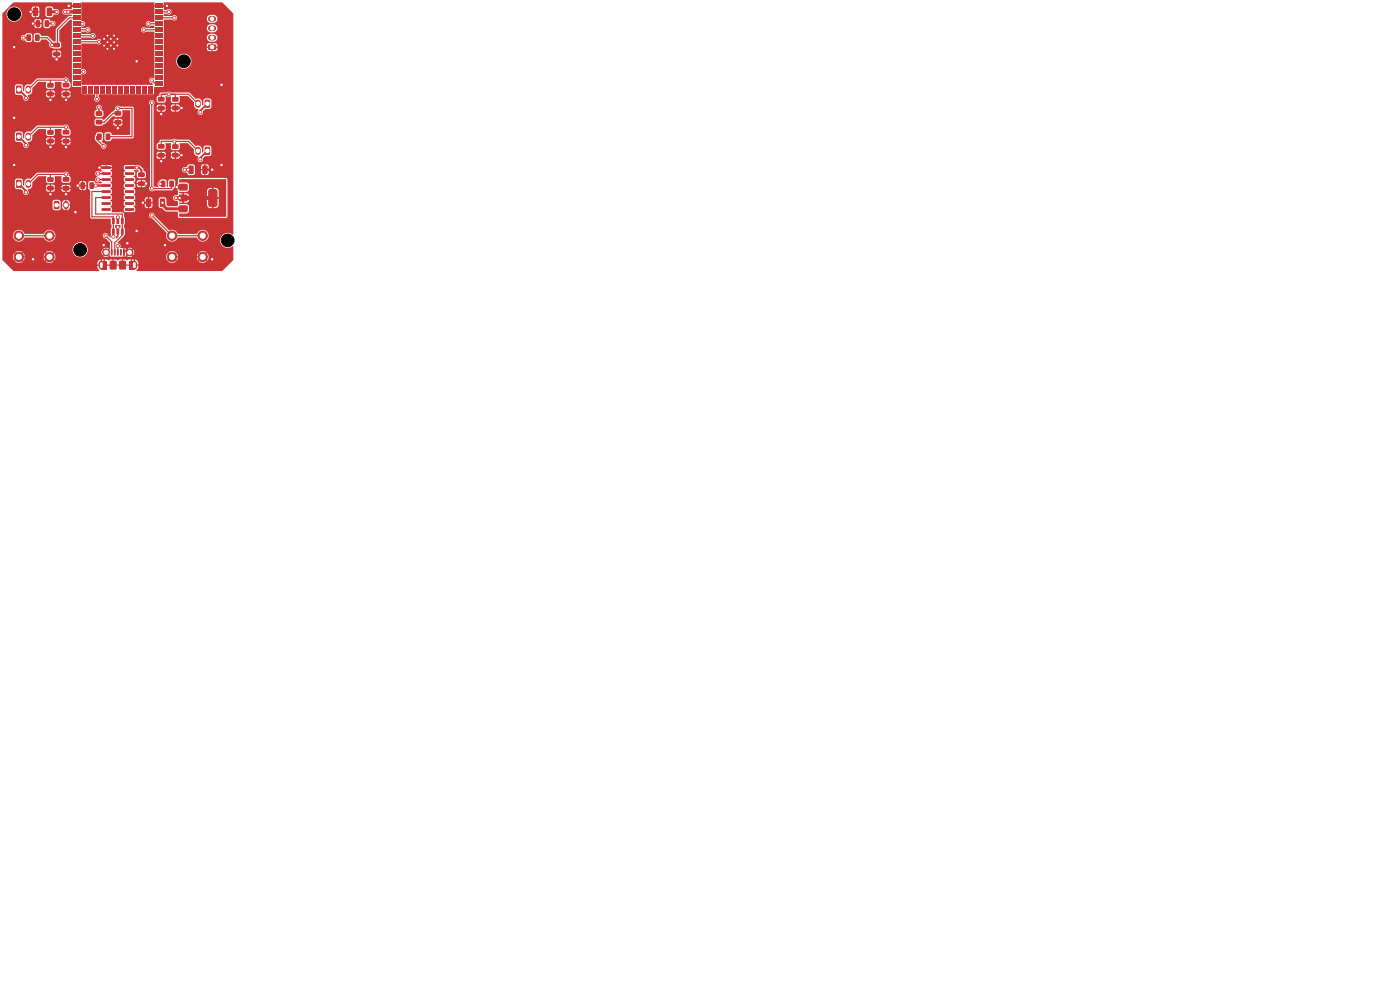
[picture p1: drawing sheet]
<svg xmlns="http://www.w3.org/2000/svg" width="297mm" height="210mm" viewBox="0 0 297 210" stroke-linecap="round" stroke-linejoin="round" font-family="sans-serif">
<g fill="#c83434" stroke="#c83434" stroke-width=".21">
<circle cx="4" cy="50" r="1"/>
<circle cx="10.5" cy="50" r="1"/>
<circle cx="4" cy="54.5" r="1"/>
<circle cx="10.5" cy="54.5" r="1"/>
</g>
<path d="M3.5 18.2l.8-.1 .3 .2v1.3l-.2 .3h-.7l-.3-.2z" fill="#c83434"/>
<path d="M6 18.7v.6" fill="none" stroke="#c83434" stroke-width="1.2"/>
<g fill="#c83434">
<path d="M40 35.2l.8-.1 .3 .2v1.4l-.2 .2h-.7l-.2-.2z"/>
<path d="M43 35.2l.8-.1 .2 .2v1.4l-.1 .2h-.7l-.3-.2z"/>
<path d="M23.8 48.5l.5 .1v1.2l-.5-.1z"/>
<path d="M24.7 48.5l.6 .1-.1 1.2-.5-.1z"/>
<path d="M25.7 48.5l.5 .1v1.2l-.5-.1z"/>
<path d="M25.7 46.2l.5 .1v1.2l-.5-.1z"/>
<path d="M24.7 46.2l.6 .1-.1 1.2-.5-.1z"/>
<path d="M23.8 46.2l.5 .1v1.2l-.5-.1z"/>
<path d="M33.5 30.6h1.3l.1 .2v.6l-.2 .2-1.1-.1-.1-.2z"/>
<path d="M33.5 32.5h1.3l.1 .2v.6l-.2 .2-1.1-.1-.1-.2z"/>
<path d="M10 1.7l.8-.1 .2 .2v1.4l-.1 .2h-.8l-.2-.1z"/>
<path d="M7 1.7l.9-.1 .2 .2v1.4l-.2 .2h-.7l-.2-.1z"/>
<path d="M3.5 28.2l.8-.1 .3 .2v1.3l-.2 .3h-.7l-.3-.2z"/>
</g>
<path d="M6 28.7v.6" fill="none" stroke="#c83434" stroke-width="1.2"/>
<g fill="#c83434">
<path d="M34.1 38.4l.7-.1 .3 .2v1l-.2 .2h-.6l-.2-.2z"/>
<path d="M36 38.4l.7-.1 .2 .2v1l-.1 .2h-.7l-.2-.2z"/>
<path d="M43.5 31.2l.9-.1 .2 .2v1.3l-.2 .3h-.8l-.2-.2z"/>
</g>
<path d="M42 31.7v.6" fill="none" stroke="#c83434" stroke-width="1.2"/>
<g fill="#c83434">
<path d="M10.1 17.6h1.1l.2 .2v.6l-.3 .2h-.9l-.2-.2z"/>
<path d="M10.1 19.5l1.1-.1 .2 .3v.6l-.3 .1h-.9l-.2-.2z"/>
<path d="M24.3 23.6h1.3l.1 .2v.6l-.2 .2-1.1-.1-.1-.2z"/>
<path d="M24.3 25.5h1.3l.1 .2v.6l-.2 .2-1.1-.1-.1-.2z"/>
<path d="M13.3 37.6h1.3l.1 .2v.6l-.2 .2-1.1-.1-.1-.2z"/>
<path d="M13.3 39.5h1.3l.1 .2v.6l-.2 .2-1.1-.1-.1-.2z"/>
<path d="M15.5 .8h1.5v.9h-1.5z"/>
<path d="M15.5 2.1h1.5v.9h-1.5z"/>
<path d="M15.5 3.3h1.5v.9h-1.5z"/>
<path d="M15.5 4.6h1.5v.9h-1.5z"/>
<path d="M15.5 5.9h1.5v.9h-1.5z"/>
<path d="M15.5 7.1h1.5v.9h-1.5z"/>
<path d="M15.5 8.4h1.5v.9h-1.5z"/>
<path d="M15.5 9.7h1.5v.9h-1.5z"/>
<path d="M15.5 11h1.5v.9h-1.5z"/>
<path d="M15.5 12.2h1.5v.9h-1.5z"/>
<path d="M15.5 13.5h1.5v.9h-1.5z"/>
<path d="M15.5 14.8h1.5v.9h-1.5z"/>
<path d="M15.5 16h1.5v.9h-1.5z"/>
<path d="M15.5 17.3h1.5v.9h-1.5z"/>
<path d="M17.6 18.3h.9v1.5h-.9z"/>
<path d="M18.8 18.3h.9v1.5h-.9z"/>
<path d="M20.1 18.3h.9v1.5h-.9z"/>
<path d="M21.4 18.3h.9v1.5h-.9z"/>
<path d="M22.6 18.3h.9v1.5h-.9z"/>
<path d="M23.9 18.3h.9v1.5h-.9z"/>
<path d="M25.2 18.3h.9v1.5h-.9z"/>
<path d="M26.5 18.3h.9v1.5h-.9z"/>
<path d="M27.7 18.3h.9v1.5h-.9z"/>
<path d="M29 18.3h.9v1.5h-.9z"/>
<path d="M30.3 18.3h.9v1.5h-.9z"/>
<path d="M31.5 18.3h.9v1.5h-.9z"/>
<path d="M33 17.3h1.5v.9h-1.5z"/>
<path d="M33 16h1.5v.9h-1.5z"/>
<path d="M33 14.8h1.5v.9h-1.5z"/>
<path d="M33 13.5h1.5v.9h-1.5z"/>
<path d="M33 12.2h1.5v.9h-1.5z"/>
<path d="M33 11h1.5v.9h-1.5z"/>
<path d="M33 9.7h1.5v.9h-1.5z"/>
<path d="M33 8.4h1.5v.9h-1.5z"/>
<path d="M33 7.1h1.5v.9h-1.5z"/>
<path d="M33 5.9h1.5v.9h-1.5z"/>
<path d="M33 4.6h1.5v.9h-1.5z"/>
<path d="M33 3.3h1.5v.9h-1.5z"/>
<path d="M33 2.1h1.5v.9h-1.5z"/>
<path d="M33 .8h1.5v.9h-1.5z"/>
</g>
<g fill="#c83434" stroke="#c83434" stroke-width=".21">
<circle cx="22.1" cy="8.3" r=".3"/>
<circle cx="22.1" cy="9.7" r=".3"/>
<circle cx="22.8" cy="7.6" r=".3"/>
<circle cx="22.8" cy="9" r=".3"/>
<circle cx="22.8" cy="10.4" r=".3"/>
<circle cx="23.5" cy="8.3" r=".3"/>
</g>
<path d="M21.5 7h3.9v3.9h-3.9z" fill="#c83434"/>
<g fill="#c83434" stroke="#c83434" stroke-width=".21">
<circle cx="23.5" cy="9.7" r=".3"/>
<circle cx="24.2" cy="7.6" r=".3"/>
<circle cx="24.2" cy="9" r=".3"/>
<circle cx="24.2" cy="10.4" r=".3"/>
<circle cx="24.9" cy="8.3" r=".3"/>
<circle cx="24.9" cy="9.7" r=".3"/>
</g>
<g fill="#c83434">
<path d="M38 39h1.7l.1 .3v1l-.3 .2-1.5-.1-.1-.3v-.9z"/>
<path d="M38 41.3h1.7l.1 .3v1l-.3 .2-1.5-.1-.1-.3v-.9z"/>
<path d="M44.3 40.2l.2-.1h1.2l.4 .3v3l-.2 .4-1.4 .1-.3-.3v-3z"/>
<path d="M38 43.6h1.7l.1 .3v1l-.3 .2-1.5-.1-.1-.3v-.9z"/>
<path d="M36.6 30.6h1.1l.2 .2v.6l-.2 .2h-1l-.2-.2z"/>
<path d="M36.6 32.5l1.1-.1 .2 .3v.6l-.2 .1h-1l-.2-.2z"/>
</g>
<g fill="#c83434" stroke="#c83434" stroke-width=".21">
<circle cx="36.5" cy="50" r="1"/>
<circle cx="43" cy="50" r="1"/>
<circle cx="36.5" cy="54.5" r="1"/>
<circle cx="43" cy="54.5" r="1"/>
</g>
<g fill="#c83434">
<path d="M23.5 52.9h.4l-.1 1.3h-.3z"/>
<path d="M24.2 52.9h.3v1.3h-.3z"/>
<path d="M24.8 52.9h.4l-.1 1.3h-.3z"/>
<path d="M25.5 52.9h.3v1.3h-.3z"/>
<path d="M26.1 52.9h.4l-.1 1.3h-.3z"/>
</g>
<path d="M21.5 55.9v.7" fill="none" stroke="#c83434" stroke-width="1.2"/>
<path d="M21.5 55.3h1.2v1.9h-1.2z" fill="#c83434"/>
<circle cx="22.5" cy="53.5" r=".72" fill="#c83434" stroke="#c83434" stroke-width=".21"/>
<g fill="#c83434">
<path d="M23.3 55.4h1.4v1.7h-1.4z"/>
<path d="M25.3 55.4h1.4v1.7h-1.4z"/>
</g>
<circle cx="27.5" cy="53.5" r=".73" fill="#c83434" stroke="#c83434" stroke-width=".21"/>
<path d="M27.3 55.3h1.2v1.9h-1.2z" fill="#c83434"/>
<path d="M28.5 55.9v.7" fill="none" stroke="#c83434" stroke-width="1.2"/>
<path d="M11.5 42.7l.8-.1 .3 .2v1.3l-.2 .3h-.7l-.3-.2z" fill="#c83434"/>
<path d="M14 43.2v.6" fill="none" stroke="#c83434" stroke-width="1.2"/>
<g fill="#c83434">
<path d="M20.4 23.6h1.1l.2 .2v.6l-.3 .2h-.9l-.2-.2z"/>
<path d="M20.4 25.5l1.1-.1 .2 .3v.6l-.3 .1h-.9l-.2-.2z"/>
<path d="M10.1 37.6h1.1l.2 .2v.6l-.3 .2h-.9l-.2-.2z"/>
<path d="M10.1 39.5l1.1-.1 .2 .3v.6l-.3 .1h-.9l-.2-.2z"/>
<path d="M34 42.2l.8-.1 .2 .2 .1 1.4-.2 .2h-.8l-.2-.2z"/>
<path d="M31 42.2l.8-.1 .3 .2v1.4l-.2 .2h-.7l-.2-.2z"/>
<path d="M19 38.7l.7-.1 .2 .2v1l-.1 .3h-.6l-.2-.2z"/>
<path d="M17.1 38.7l.7-.1 .2 .2v1l-.1 .3h-.6l-.2-.2z"/>
<path d="M22.5 28.4l.7-.1 .2 .2v1l-.1 .2h-.6l-.3-.2z"/>
<path d="M20.6 28.4l.7-.1 .3 .2v1l-.2 .2h-.6l-.2-.2z"/>
<path d="M3.5 38.2l.8-.1 .3 .2v1.3l-.2 .3h-.7l-.3-.2z"/>
</g>
<path d="M6 38.7v.6" fill="none" stroke="#c83434" stroke-width="1.2"/>
<g fill="#c83434">
<path d="M33.5 20.6h1.3l.1 .2v.6l-.2 .2-1.1-.1-.1-.2z"/>
<path d="M33.5 22.5h1.3l.1 .2v.6l-.2 .2-1.1-.1-.1-.2z"/>
<path d="M10.1 27.6h1.1l.2 .2v.6l-.3 .2h-.9l-.2-.2z"/>
<path d="M10.1 29.5l1.1-.1 .2 .3v.6l-.3 .1h-.9l-.2-.2z"/>
<path d="M5.6 7.4l.7-.1 .3 .2v1l-.2 .2h-.6l-.2-.2z"/>
<path d="M7.5 7.4l.7-.1 .2 .2v1l-.1 .2h-.7l-.2-.2z"/>
<path d="M29.3 36.6h1.3l.1 .2v.6l-.2 .2-1.1-.1-.1-.2z"/>
<path d="M29.3 38.5h1.3l.1 .2v.6l-.2 .2-1.1-.1-.1-.2z"/>
<path d="M9.5 4.3h.7l.2 .1 .1 1.1-.2 .2h-.6l-.2-.1z"/>
<path d="M7.6 4.3h.7l.2 .1 .1 1.1-.2 .2h-.6l-.2-.1z"/>
<path d="M21.6 35.3h1.8l.1 .5h-1.9z"/>
<path d="M21.6 36.6l1.8-.1 .1 .5-1.9 .1z"/>
<path d="M21.6 37.8h1.8l.1 .5-1.9 .1z"/>
<path d="M21.6 39.1h1.8l.1 .5-1.9 .1z"/>
<path d="M21.6 40.4l1.8-.1 .1 .5-1.9 .1z"/>
<path d="M21.6 41.6h1.8l.1 .5-1.9 .1z"/>
<path d="M21.6 42.9h1.8l.1 .5-1.9 .1z"/>
<path d="M21.6 44.2h1.8l.1 .5h-1.9z"/>
<path d="M26.5 44.2h1.9v.5h-1.8z"/>
<path d="M26.5 42.9h1.9v.5l-1.8 .1z"/>
<path d="M26.5 41.6h1.9v.5l-1.8 .1z"/>
<path d="M26.5 40.4l1.9-.1v.5l-1.8 .1z"/>
<path d="M26.5 39.1h1.9v.5l-1.8 .1z"/>
<path d="M26.5 37.8h1.9v.5l-1.8 .1z"/>
<path d="M26.5 36.6l1.9-.1v.5l-1.8 .1z"/>
<path d="M26.5 35.3h1.9v.5h-1.8z"/>
<path d="M13.3 27.6h1.3l.1 .2v.6l-.2 .2-1.1-.1-.1-.2z"/>
<path d="M13.3 29.5h1.3l.1 .2v.6l-.2 .2-1.1-.1-.1-.2z"/>
<path d="M13.3 17.6h1.3l.1 .2v.6l-.2 .2-1.1-.1-.1-.2z"/>
<path d="M13.3 19.5h1.3l.1 .2v.6l-.2 .2-1.1-.1-.1-.2z"/>
<path d="M36.6 20.6h1.1l.2 .2v.6l-.2 .2h-1l-.2-.2z"/>
<path d="M36.6 22.5l1.1-.1 .2 .3v.6l-.2 .1h-1l-.2-.2z"/>
<path d="M44.2 9.5l1.5-.1 .2 .3v.7l-.3 .2h-1.3l-.2-.2z"/>
</g>
<path d="M44.7 8h.6M44.7 6h.6M44.7 4h.6" fill="none" stroke="#c83434" stroke-width="1.2"/>
<path d="M43.5 21.2l.9-.1 .2 .2v1.3l-.2 .3h-.8l-.2-.2z" fill="#c83434"/>
<path d="M42 21.7v.6" fill="none" stroke="#c83434" stroke-width="1.2"/>
<g fill="#c83434">
<path d="M11.3 9.1h1.3l.1 .2v.6l-.2 .2-1.1-.1-.1-.2z"/>
<path d="M11.3 11h1.3l.1 .2v.6l-.2 .2-1.1-.1-.1-.2z"/>
</g>
<g fill="#c83434" stroke="#c83434" stroke-width=".21">
<circle cx="11" cy="9.5" r=".32"/>
<circle cx="16.5" cy="39.4" r=".32"/>
<circle cx="34.2" cy="24.2" r=".33"/>
<circle cx="27" cy="51.6" r=".32"/>
<circle cx="35.4" cy="1.2" r=".32"/>
<circle cx="47" cy="35" r=".32"/>
<circle cx="3" cy="35" r=".32"/>
<circle cx="14.6" cy="1.2" r=".32"/>
<circle cx="10.7" cy="21.2" r=".32"/>
<circle cx="3" cy="10" r=".32"/>
<circle cx="6.5" cy="2.5" r=".32"/>
<circle cx="45" cy="36" r=".32"/>
<circle cx="10.7" cy="41.2" r=".32"/>
<circle cx="25" cy="27.2" r=".32"/>
<circle cx="25" cy="48.2" r=".32"/>
<circle cx="29" cy="49" r=".32"/>
<circle cx="47" cy="18" r=".32"/>
<circle cx="3" cy="25" r=".32"/>
<circle cx="37.5" cy="39.7" r=".33"/>
<circle cx="21.1" cy="35.6" r=".32"/>
<circle cx="35" cy="52" r=".32"/>
<circle cx="29" cy="13" r=".32"/>
<circle cx="10.7" cy="31.2" r=".32"/>
<circle cx="34.2" cy="34.2" r=".33"/>
<circle cx="38.5" cy="32.9" r=".33"/>
<circle cx="16" cy="45" r=".32"/>
<circle cx="38.5" cy="22.9" r=".33"/>
<circle cx="7" cy="55" r=".32"/>
<circle cx="14" cy="41.2" r=".32"/>
<circle cx="14" cy="31.2" r=".32"/>
<circle cx="31" cy="38.9" r=".32"/>
<circle cx="45" cy="55" r=".32"/>
<circle cx="7" cy="5" r=".32"/>
<circle cx="14" cy="21.2" r=".32"/>
<circle cx="12" cy="12.6" r=".32"/>
<circle cx="22" cy="52" r=".32"/>
<circle cx="30.3" cy="43" r=".32"/>
<circle cx="21" cy="22.8" r=".32"/>
<circle cx="13.8" cy="2.5" r=".32"/>
<circle cx="11.2" cy="5" r=".32"/>
<circle cx="5.5" cy="30.8" r=".32"/>
<circle cx="34" cy="39" r=".32"/>
<circle cx="5.5" cy="20.8" r=".32"/>
<circle cx="39.9" cy="36" r=".33"/>
<circle cx="42.5" cy="33.8" r=".33"/>
<circle cx="42.5" cy="23.8" r=".33"/>
<circle cx="39.2" cy="36" r=".33"/>
<circle cx="14.5" cy="2.5" r=".32"/>
<circle cx="20.3" cy="39.4" r=".32"/>
<circle cx="12" cy="2.5" r=".32"/>
<circle cx="5" cy="8" r=".32"/>
<circle cx="29" cy="35.6" r=".32"/>
<circle cx="5.5" cy="40.8" r=".32"/>
<circle cx="38.1" cy="42" r=".33"/>
<circle cx="37.3" cy="42" r=".32"/>
<circle cx="17.5" cy="5" r=".32"/>
<circle cx="14" cy="17" r=".32"/>
<circle cx="25" cy="52.2" r=".32"/>
<circle cx="24" cy="50.2" r=".32"/>
<circle cx="34.5" cy="43" r=".32"/>
<circle cx="22.4" cy="50" r=".32"/>
<circle cx="25" cy="46.1" r=".32"/>
<circle cx="37" cy="3.8" r=".32"/>
<circle cx="37" cy="30" r=".32"/>
<circle cx="18.6" cy="6.3" r=".32"/>
<circle cx="14" cy="27" r=".32"/>
<circle cx="32.2" cy="40" r=".33"/>
<circle cx="32.2" cy="17.1" r=".33"/>
<circle cx="32.2" cy="21.8" r=".33"/>
<circle cx="32.2" cy="45.7" r=".33"/>
<circle cx="21" cy="8.9" r=".32"/>
<circle cx="25" cy="23" r=".32"/>
<circle cx="19.7" cy="7.6" r=".32"/>
<circle cx="14" cy="37" r=".32"/>
<circle cx="17.7" cy="15.2" r=".32"/>
<circle cx="20.6" cy="21" r=".32"/>
<circle cx="20.8" cy="36.8" r=".32"/>
<circle cx="30.5" cy="6.3" r=".33"/>
<circle cx="31.5" cy="5" r=".33"/>
<circle cx="20.8" cy="38.1" r=".32"/>
<circle cx="35.8" cy="20" r=".33"/>
<circle cx="35.8" cy="2.5" r=".33"/>
<circle cx="22" cy="31" r=".32"/>
</g>
<g fill="none" stroke="#c83434" stroke-width=".25">
<path d="M10.7 17v1.1M10.7 19.9v1.3M14 18.1v-1.1h-6l-2 2M14 20v1.2M16.2 3.8h-1.5l-2.5 2.5v3.1l-.2 .2h-1v-.6l-1-1h-2.1M16.2 5.1h1.3M16.2 6.3h2.4M16.2 8.9h4.8M16.2 7.6h3.5M16.2 15.2h1.5M20.6 19v2M30.5 6.3h3.2"/>
<path d="M31.5 5.1h2.2M32.2 17.1l.7 .7h.8M33.7 3.8h3.3M33.7 2.5h2.1M10.7 27v1.1M10.7 29.9v1.3M10.7 37v1.1M10.7 39.9v1.3M14 28.1v-1.1h-6l-2 2M14 30v1.2M14 38.1v-1.1h-6l-2 2M14 40v1.2"/>
<path d="M20.8 36.8h1.7M20.8 38.1h1.7M21 25.9h1.1l1.9-1.8h1v-1.1h3v6h-5.1M21.1 29h-.6v.5l1.5 1.5M32.2 21.8v18.2h4.2v-1M34.2 21.1v-1.1h5.8l2 2M34.2 23v1.2M34.2 31.1v-1.1h5.8l2 2M34.2 33v1.2M37.2 22.9h1.3M37.2 32.9h1.3M37.2 20v1.1"/>
<path d="M37.2 30v1.1M4 50h6.5M4 54.5h6.5M22.4 50l1.3 1.3v2.2M22.5 40.6h-3v5.4h4.5v4.2M22.5 41.9h-2.2v3.5h5.6v4.5l-1.6 1.6v2M25 52.2v1.3M32.2 45.7l4.3 4.3h6.5M36.5 54.5h6.5"/>
</g>
<g fill="none" stroke="#c83434" stroke-width=".4">
<path d="M4 19l1.5 1.5v.3M6.5 2.5h1M7 5h1M9.9 5h1.3M14.6 1.2h1.6M33.7 1.2h1.7M4 29l1.5 1.5v.3M4 39l1.5 1.5v.3M19.5 39.4h3M21.1 35.6h1.4M27.5 35.6h2l.5 .5v1M44 22l-1.5 1.5v.3"/>
<path d="M44 32l-1.5 1.5v.3"/>
</g>
<path d="M25 48.2v.9M27 51.6v1.2l-.7 .7" fill="none" stroke="#c83434" stroke-width=".3"/>
<path d="M5 8h1.1M12 11.5v1.1M16.5 39.4h1M21 22.8v1.3M25 26v1.2M30 39h1M34 39h.6M25 46.1v.8" fill="none" stroke="#c83434" stroke-width=".35"/>
<path d="M27.5 35.6h1.5M37.5 39.7h1.3M43.5 36h1.5M30.3 43h1.2" fill="none" stroke="#c83434" stroke-width=".5"/>
<path d="M37.3 42h1.5" fill="none" stroke="#c83434" stroke-width=".7"/>
<path d="M10.5 2.5h1.5M13.8 2.5h2.4M39.2 36h1.3M34.5 43v.4l.9 .9h3.4" fill="none" stroke="#c83434" stroke-width=".65"/>
<path d="M38.8 42h6.3" fill="none" stroke="#c83434" stroke-width=".8"/>
<g fill="#c83434">
<path d="M24.5 47.7l1.1 .1-.1 .5-.4-.1v1.9l-.5 .5v-.5l.3-.1v-1.8l-.5 .1z"/>
<path d="M.5 2.8l2.4-2.3h12.3l.1 .6h2v-.6h15.4v.6h2l.1-.6h12.4l2.3 2.4-.1 46.9a1.63 1.63 0 0 0-2.3 .1 1.63 1.63 0 0 0 .1 2.3 1.63 1.63 0 0 0 2.2 0l.1 2.9-2.4 2.4h-18.1l-.1-.2 .4-.5v-.4h-.4l-.1-.2 .5-.1v-.3a.84 .84 0 0 0-.7-.8v.5l-.1 .1-.1-.6h-.4v1.1l-.2 .3h-5.6l-.2-.3v-1.1h.2v1.1h1.7v-1.1h.2v1.1h1.8v-1.1h.2v1.1h1.7v-1.1l-.9 .2a1.74 1.74 0 0 0-1.6-.1l-.3 .2-.1-.1a1.56 1.56 0 0 0-1.4-.2l-.5 .3-.3-.3h-1.1l-.1 .6-.1-.1v-.5a.88 .88 0 0 0-.8 1.1l.6 .1-.1 .2h-.5l.1 .4 .4 .5-.1 .2h-18.1l-2.4-2.3v-.8h2.3l.2 .9 .5-.4 .2 .1-.5 .5a1.25 1.25 0 0 0 1.6 0l-.4-.6h.1l.5 .4 .3-.9h3.9l.3 .9 .5-.4 .2 .1-.5 .5a1.25 1.25 0 0 0 1.6 0l-.4-.6h.1l.5 .4a1.25 1.25 0 0 0 0-1.6l-.6 .4v-.1l.4-.5a1.26 1.26 0 0 0-1.6 0l.4 .6h-.1l-.5-.4-.3 .7h-3.9l-.3-.7-.5 .4h-.1l.4-.6-.1-.1a1.25 1.25 0 0 0-1.5 .1l.4 .5v.1l-.6-.4-.2 .7h-2.3v-1.5h14.9a1.61 1.61 0 0 0 2.2 1.6 1.61 1.61 0 0 0 .4-2.7 1.61 1.61 0 0 0-2.6 .8v.3h-14.9v-3h2.2a1.3 1.3 0 0 0 1.1 1.3 1.3 1.3 0 0 0 1.5-.8h4a1.29 1.29 0 0 0 2 .6 1.29 1.29 0 0 0-.1-2.1 1.29 1.29 0 0 0-2 .7h-4a1.29 1.29 0 0 0-1.3-.8 1.29 1.29 0 0 0-1.2 1.1h-2.2v-7.1h10.6l.1 1.4 .2 .4h1l.3-.1 .2-.3v-1.1h.3v.3l.4 .1v.1h-.4v.6l.7 .4v-.7h.2v.7a.87 .87 0 0 0 .8-1l-.5-.1v-.1h.5l-.1-.3a.85 .85 0 0 0-.7-.7l-.1 .7h-.1v-.7l-.6 .3-.1 .4h-.3l-.1-.5-.4-.2h-.9l-.4 .4h-10.6v-4.5h2.6v1.4l.2 .3 1.2 .1 .4 .5a.58 .58 0 0 0 .7 .8 .58 .58 0 0 0 .3-1v-.2h3.8l.3 .4 .6 .1v-.7h.2v.7l.6-.1 .2-.4h1.4l.3 .4 .6 .1v-.6h.2v.6h.4l.4-.3 .1-.3h-2v.1h-1.4v-.2h-1.9v.2h-3.8l.7-.3h10.2l.1 .3 .5 .1v-.8h.3v.8a.51 .51 0 0 0 .6-.4v-.4h-1.5v.4h-10.2l.2-.3h2.9v.2h.9v-.6h.2v.6l2.2-.1v.1h.9v-.6h.2v.6h.9l-.1-.3-.4-.3h-1.1l-.4 .5h-1.4l-.1-.4-.3-.1h-1.1l-.4 .4h-2.9l.1-1 1.3-1.2h1.6v1.1l.3 .3h6.7v.4h.6v-.8h.3v.8h.6v-.4h.4v1.1l.5 .6v5.6l.3 .3h4l.2 1.8-.2 .4v1.8l-.5-.3a.59 .59 0 0 0-.6-.7 .59 .59 0 0 0-.6 .7 .59 .59 0 0 0 .7 .5l.8 .9v1.2l-.5 .6v-.2l.3-.3a.96 .96 0 0 0-1.2 0l.3 .4-.1 .1-.4-.4-.2 .5 .1 .4 .1 .3 .5-.3v.2l-.3 .3 .5 .2 .7-.2-.3-.3 .1-.2 .6 .7h2.7v-1.9h.2v1.9l.7-.7 .1 .2-.3 .3 .5 .2 7.9-.1 .2 .9 .5-.4 .2 .1-.5 .5a1.25 1.25 0 0 0 1.6 0l-.4-.6h.1l.5 .4 .2-.9h4l.3 .9 .5-.4h.1l-.4 .6 .1 .1a1.25 1.25 0 0 0 1.5-.1l-.4-.6h.1l.5 .4a1.24 1.24 0 0 0 0-1.6l-.6 .4v-.1l.4-.5a1.26 1.26 0 0 0-1.6 0l.4 .6h-.1l-.5-.4-.3 .7h-4l-.2-.7-.5 .4h-.1l.4-.6a1.26 1.26 0 0 0-1.6 0l.4 .6h-.1l-.5-.4-.2 .7h-7.3l.1-.1-.3-.4 .1-.1 .4 .3 .2-.5-.2-.7-.4 .4-.1-.1 .3-.4-.5-.2-.6 .1-.1 .1 .3 .3-.1 .2-.6-.7h-1a.74 .74 0 0 0-.6-1.1l1.6-1.7v-1.2l-.2-.8 .2-.4v-1.1l-.2-.7h5.3l.1 .5 .6 .2 3.1 3.1a1.31 1.31 0 0 0 .7 1.8 1.31 1.31 0 0 0 1.7-.8h4a1.29 1.29 0 0 0 2 .6 1.29 1.29 0 0 0-.1-2.1 1.29 1.29 0 0 0-2 .7h-4a1.46 1.46 0 0 0-1.8-.8l-3.1-3a.59 .59 0 0 0-.5-.7 .59 .59 0 0 0-.7 .5h-5.3v-.3l-.3-.3h-2.3v-.8l-.3-.4 .3-.3 .1-.5-.4-.5 .3-.3 .1-.5-.4-.4 .3-.4 .1-.4-.4-.5 .3-.4 .1-.4-.4-.5 .3-.3 .1-.5-.4-.5 .3-.3 .1-.5-.4-.4 .3-.5h-2.4l.4 .5-.4 .2a.6 .6 0 0 0-1 .1 .6 .6 0 0 0 .3 .9l.1 .1a.63 .63 0 0 0-.3 1.1l.5 .1 .4-.2 .4 .2-.3 .2h-.7l-1-.5h-.7l-.3 .4h-.4l-.1-.2a.95 .95 0 0 0-1.4 .2h-5.5l.3-.3v-1.1h1.5l-.1 1 .3 .3h1.4l.3-.3v-.6l-.4-.5a.64 .64 0 0 0-.3-.8 .64 .64 0 0 0-.8 .1h-5.5l-1.5 1.4a.92 .92 0 0 0-1.4 .6l-.1 .8-.1-.2-.1-1.1-.3-.2h-1l-.4 .4h-2.6v-2.9h21.9v-.4h.2v.4h3.6l.1 .4 .3 .4-.4 .4 .1 .5 .3 .4-.4 .4 .1 .5 .3 .3-.4 .5 .1 .4 .3 .4-.4 .5 .1 .4 .3 .4-.4 .4 .1 .5 .3 .4-.4 .4 .1 .5 .3 .3-.3 .4v.6l.3 .2h1.8l.3-.4v-.4l-.3-.3 .1-.2h2.2l.3 .4 .4 .1v-1.1h.2v1.1a.54 .54 0 0 0 .7-.5v-.6h-1.6v.6h-2.2l.2-.2v-.5l-.4-.5 .3-.2h2.1v.6h.7v-1h.2v1h.7v-.6h1.3v1.4l.2 .3 .6 .2 .9 .7h2.3l.2 .3v.8l.2 .2 9.9 .1 .3-.3 .1-7.9-.3-.3h-10l-.2 .2v.8l-.2 .8h1.1l.2 .1-1.3 .1 .2 .8v.5l-.2 .3a.66 .66 0 0 0-.9 .5 .66 .66 0 0 0 .9 .7l.2 .3v.5l-.2 .3h-2l-.3-.3v-1.2l-.3-.3h-1l-.4 .4h-1.3a.97 .97 0 0 0-1.6 0h-2.1l.1-.7-.3-.3 .3-.4v-.5l-.4-.4 .4-.4v-.4h.3l.2 .4 .3 .1h.4v-.6h.2v.6l.6-.1 .3-.3v-.2h-2v.1h-.3l-.3-.4v-.1h.6v.1h.9v-.6h.2v.6h.9l-.1-.3-.4-.3h-1.1l-.4 .5h-.6l.3-.4v-.5l-.4-.4 .4-.4v-.4l-.3-.4v-.1l1.1 .1-.5 .5v.7l.3 .3 1.3 .1 .4-.4v-.7l-.5-.5-.1-.4-.6-.6-.7-.2h-2.5l-.4 .4h-2.5l-.3-.4h-1.8l-.3 .4h-20.8v-7.1h2.6v1.4l.2 .3 1.2 .1 .4 .6a.59 .59 0 0 0 .8 .6 .59 .59 0 0 0 .2-1v-.1h3.8l.3 .4 .6 .1v-.7h.2v.7l.6-.1 .2-.4h1.4l.3 .4 .6 .1v-.6h.2v.6h.5l.3-.3 .1-.3h-2v.1h-1.4v-.2h-1.9v.2h-3.8l.5-.2 .4-.4h2.9v.2h.9v-.6h.2v.6l2.2-.1v.1h.9v-.6h.2v.6h.9l-.1-.3h5.2l1.3 1.5a.59 .59 0 0 0 .6 .6 .59 .59 0 0 0 .6-.7 .59 .59 0 0 0-.7-.5l-.3-.4 .2-.4v-1.2l-.4-.4-.9 .2-.4 .8v.5h-5.2l-.3-.3h-1.1l-.3 .1-.2 .4h-1.4l-.1-.4-.2-.1h-1.1l-.3 .1-.2 .3h-2.9l.1-1 1.3-1.2h1.6l-.1 1 .2 .3 .2 .1 1.1 .1 .4-.4v-1.1h1.5l-.1 1 .3 .3h1.4l.3-.3v-.6l-.4-.5a.64 .64 0 0 0-.3-.8 .64 .64 0 0 0-.8 .1h-5.5l-1.5 1.4a.92 .92 0 0 0-1.4 .6l-.1 .8-.1-.2-.1-1.1-.3-.2h-1l-.4 .4h-2.6v-2.7h19.5l.1 .7 .3 .4h1.2l.4-.4 .3-.1h1.7l.3 .4 .6 .1v-.6h.2v.6h.4l.4-.3 .1-.3-3.7 .1 .6-.5 2 .1v-.6h.2v.6h.9l-.1-.3-.4-.3h-1.1l-.4 .5h-1.1l1.1-1.1 .5 .2 1.2-.1 .3-.3-.1-1h1.6l.1 .1v5.1h-3.8l-.4-.5h-.9l-.3 .3-.1 1.1 .3 .4 .8 .1 .3-.2 .3-.4 4.3-.1 .3-.3-.1-6.1-.3-.3h-2.5a.63 .63 0 0 0-.8-.1 .63 .63 0 0 0-.3 .8l-2.4 2.2-.4-.3-1.1-.1-.3 .2-.2 .3h-19.5v-1.8h19.5l.1 .7 .2 .3 1.2 .1 .4-.3 .1-.8-.6-.6a.6 .6 0 0 0 0-.8 .6 .6 0 0 0-.8 0 .6 .6 0 0 0 0 .8l-.4 .3-.2 .3h-19.5v-2.1h31.1l.2 .6v17.2a.59 .59 0 0 0-.1 .9 .59 .59 0 0 0 .9 .1l3.9-.1 .7-.8v-1.2l-.4-.3-1 .1-.2 1.4-.2-.1-.1-1.1-.2-.3h-.9l-.4 .4a.69 .69 0 0 0-.2 1.1h-1v-3.7h6l.2 .6 .8 .1 .2 .4 .4 .2 .9-.1 .3-.4 1.3 .1a.54 .54 0 0 0 .6 .4v-1.1h.3v1.1l.4-.1 .2-.2 .1-.8h-1.7v.6h-1.2v-1.4h1.2v.6h.7v-1h.3v1h.7v-.7a1.06 1.06 0 0 0-1.6 0l-1.3 .1-.3-.4-1-.1-.3 .2-.1 .4-.9 .1-.2 .4h-6v-2.7h.6l.3 .4 .6 .1v-.6h.2v.6h.4l.3-.1 .2-.4h1l.3 .4 .6 .1v-.7h.2v.7h.4a.52 .52 0 0 0 .5-.7h-1.9l-.1 .2-3-.1v.1h-.6v-.5l1.5 .1v-.6h.2v.6h.9v-.2l1.9 .2v-.6h.2v.6h.9l-.1-.4-.4-.2h-1.1l-.3 .4h-1.1l-.4-.4h-1.1l-.3 .1-.2 .4h-.6v-1.9h.6v.6l.3 .3 1.2 .1 .5-.4-.1-1h1.2l-.1 1 .2 .3 .2 .1 1.1 .1 .4-.4v-1.1h1.7l1.3 1.3 .2 1.1 .8 .5a.75 .75 0 0 0 0 1h.1a.61 .61 0 0 0 .7-.1 .61 .61 0 0 0 .2-.6l.4-.5 1.2-.1 .2-.3-.1-1.4-.3-.4h-1.1l-.2 .4-.1 .9-.1 .2-.1-.1v-.7a.96 .96 0 0 0-1.4-.7l-1.4-1.2-2.6-.1-.4-.2-.6 .2-2.4 .1-.3 .6-.4 .1-.2 .4h-.6v-7.6h.6l.3 .4 .6 .1v-.6h.2v.6h.4l.3-.1 .2-.4h1l.2 .3 .3 .2h.4v-.7h.2v.7l.6-.1 .3-.4v-.2h-1.9l-.1 .2-3-.1v.1h-.6v-.5l1.5 .1v-.6h.2v.6h.9v-.2l1.9 .2v-.6h.2v.6h.9l-.1-.4-.3-.2h-1.2l-.3 .4h-1.1l-.4-.4h-1.1l-.3 .1-.2 .4h-.6v-.4a.59 .59 0 0 0-.1-1 .59 .59 0 0 0-.9 .4h-31.1v-3.4h2.6l.2 1.7 .2 .1h1l.4 .6a.58 .58 0 0 0 .8 .7 .58 .58 0 0 0 .2-1v-.2h3.8l.3 .4 .6 .1v-.7h.2v.7l.6-.1 .2-.4h1.4l.3 .4 .6 .1v-.6h.2v.6h.5l.3-.3 .1-.3h-2v.1h-1.4v-.2h-1.9v.2h-3.8l.5-.2 .4-.4h2.9v.2h.9v-.6h.2v.6l2.2-.1v.1h.9v-.6h.2v.6h.9l-.2-.5a1.55 1.55 0 0 0-1.4-.1l-.4 .5h-1.4l-.1-.4-.3-.1h-1.1l-.4 .4h-2.9l.1-1 1.3-1.2h1.6l-.1 1 .2 .3 .2 .1 1.1 .1 .4-.4v-1.1h1.5l-.1 1 .3 .3h1.4l.3-.3v-.6l-.4-.5a.65 .65 0 0 0-.3-.8 .65 .65 0 0 0-.8 .1h-5.5l-1.5 1.4a.95 .95 0 0 0-1.4 .6l-.1 .8-.1-.2-.1-1.1-.3-.2h-1l-.4 .4h-2.6v-6.6h10.5l.3 .4 .6 .1v-.6h.2v.6h.4l.4-.3 .1-.3h-2v.1h-10.5v-.5h10.5v.1h.9v-.6h.2v.6h.9v-.1l-.2-.4-.3-.1h-1.1l-.4 .5h-10.5v-3.3h3.9v.2a.66 .66 0 0 0 .9 .5l.4 .3h.9l.2-.3 .1-1.1h.2l.1 1.1 .2 .3h.9l.2-.1 .2-.4h1.1l.7 .8a.62 .62 0 0 0 0 .7 .62 .62 0 0 0 .7 .3l.2 .1h1.1l.4-.3 .1-.8-.4-.5v-2.3l2.2-2.2h.4l.1 .2v13.9l.2 .2 1.7-.1 .2 1.5 2.6 .1 .2 .1v.4a.6 .6 0 0 0-.1 .8 .6 .6 0 0 0 .8 .2l.2-.4v-.3h12.1v.6l.3 .3 1.2 .1 .4-.3v-1l.2-.1a.84 .84 0 0 0 1 .1l-.1 .9 .2 .3 .2 .1 1.1 .1 .4-.4v-1.1h1.7l1.3 1.3 .2 1.1 .8 .3v.2a.76 .76 0 0 0 0 1h.1a.61 .61 0 0 0 .7-.1 .61 .61 0 0 0 .2-.6l.4-.5 1.2-.1 .2-.3-.1-1.4-.3-.4h-1.1l-.2 .4-.1 .9-.1 .2-.1-.1v-.7a.96 .96 0 0 0-1.4-.7l-1.4-1.3h-3.8a.67 .67 0 0 0-.9 0l-1.3 .1-.3 .6-.4 .1-.2 .4h-12.1l-.2-.3v-.4l.3-.1h11.3l.2-.2v-1.4l1.8 .1 .2-.2 .1-5.4h2.6a1.61 1.61 0 0 0 2.2 1.6 1.61 1.61 0 0 0 .4-2.7 1.61 1.61 0 0 0-2.6 .8v.3h-2.6v-2.5h9.1l.1 .3 .3 .2h.6v-.5h.1l.1 .5h.6l.4-.3v-.5h-.7v-.2h.7a.57 .57 0 0 0-.4-.7h-.6l-.1 .4h-.1v-.4h-.8l-.2 .2v.5h.7v.1l-.7 .1v.3h-9.1v-2.5h9.1l.1 .5 .3 .4 1.1 .1a.85 .85 0 0 0 .7-.9 .85 .85 0 0 0-.7-.9l-.9 .1a.85 .85 0 0 0-.6 .7h-9.1v-2h9.1l.1 .5 .3 .4 1.1 .1a.85 .85 0 0 0 .7-.9 .85 .85 0 0 0-.7-.9l-1.1 .1-.4 .7h-9.1v-1.7h1.7a.59 .59 0 0 0 1.1-.3h6.3l.1 .5 .3 .4 1.1 .1a.85 .85 0 0 0 .7-.9 .85 .85 0 0 0-.7-.9l-1.1 .1-.4 .7h-6.3a.6 .6 0 0 0-.4-.6 .6 .6 0 0 0-.7 .1h-1.7v-.5h.5a.6 .6 0 0 0 .9 0 .6 .6 0 0 0 0-.9 .6 .6 0 0 0-.9 .1h-.5l-.1-.7h-2l.1 3.1-.1 .2h-.7a.59 .59 0 0 0-.9-.1 .59 .59 0 0 0 0 .9 .59 .59 0 0 0 .9-.1h.7v.5h-1.7a.59 .59 0 0 0-.9 0 .59 .59 0 0 0 0 .8 .59 .59 0 0 0 .8 0h1.7l.2 .2v8.9l-.2 .8a.6 .6 0 0 0-.9 .3 .6 .6 0 0 0 .6 .8l.2 .2-.1 .1h-1l-14.1 .1-.1-2.3 .2-.1a.59 .59 0 0 0 .9-.6 .59 .59 0 0 0-1-.4v-5.4l3.2-.1a.59 .59 0 0 0 .9 .1 .59 .59 0 0 0 0-.9 .59 .59 0 0 0-.9 .1h-3.1l-.2-.3 .2-.2h1.8a.6 .6 0 0 0 .9 0 .6 .6 0 0 0 0-.8 .6 .6 0 0 0-.9 0h-1.9v-.5h.8a.6 .6 0 0 0 .9 0 .6 .6 0 0 0 0-.8 .6 .6 0 0 0-.9 0h-.8l-.1-.2 .1-.1a.6 .6 0 0 0 .8-.6 .6 .6 0 0 0-.9-.5l.1-3.1h-2l-.1 .5h-1.5a.58 .58 0 0 0-.5 .7 .58 .58 0 0 0 .7 .5l1.4 .1-.1 .2-.7 .1-2.6 2.5-.1 2.7-.4 .1-1.3-1.2h-1.3l-.3-.4-.3-.2-.8 .1-.3 .4h-.2l-.4-.4h-.8l-.4 .4h-.7l-.2 .4h-3.9v-2.4h6.8l.1 .3 .5 .2v-.9h.3v.9l.3-.1 .3-.3v-.5h-1.5v.4h-6.8v-2.6h.9v.2a1.6 1.6 0 0 0 2.2 1.4h3.7v.4h.6v-.9h.3v.9h.6v-.4h.4v1.1l.3 .3 .8 .1 .6-.5a.59 .59 0 0 0 .8-.2 .59 .59 0 0 0-.1-.8 .59 .59 0 0 0-.8 0l-.2-.3-.4-.2h-.6l-.4 .5h-.4a.84 .84 0 0 0-1.4-.2l-.1 .2h-3.7l.2-.1a1.58 1.58 0 0 0 .8-1.2h2.1l.3 .4 .4 .1v-1.1h.2v1.1h.4l.3-.3v-.8h-1.6v.6l-2.1-.1a1.59 1.59 0 0 0-.5-1.3h2.6v.6h.7v-1h.2v1h.7v-.6h1.3l.1 1.5 .2 .3 1 .1 .3-.2 .1-.4h.8a.58 .58 0 0 0 .5-.6 .58 .58 0 0 0-.5-.6h-.7l-.2-.4-.4-.1h-.9l-.3 .4h-1.3a.92 .92 0 0 0-.8-.5 .92 .92 0 0 0-.8 .5h-2.7a1.61 1.61 0 0 0-2.6 1.1z"/>
<path d="M38 38l10 .1-.1 7.9h-9.9l.1-.7h1.5l.4-.2 .1-1.2-.4-.6h-1.6l-.1-.3h.7v-.8h.3v.8h.5a.66 .66 0 0 0 .6-.8h3.8v1.3a.82 .82 0 0 0 1.1 .7v-2h.3v2a.82 .82 0 0 0 1.1-.7v-1.3h-7.7v-1.2h.3v.8h1.1a.66 .66 0 0 0-.6-.8h-1.4l-.1-.2 1.6-.1 .3-.1h4v1.2h1.1v-1.9h.3v1.9h1.1v-1.2a.82 .82 0 0 0-1.1-.7 1.01 1.01 0 0 0-1.4 .7h-4l.2-.5-.1-1.2-.4-.2h-1.5z"/>
</g>
<g fill="#fff" stroke="#fff" stroke-width=".21">
<circle cx="11" cy="9.5" r=".15"/>
<circle cx="16.5" cy="39.4" r=".15"/>
<circle cx="34.2" cy="24.2" r=".15"/>
<circle cx="27" cy="51.6" r=".15"/>
<circle cx="35.4" cy="1.2" r=".15"/>
<circle cx="47" cy="35" r=".15"/>
<circle cx="3" cy="35" r=".15"/>
<circle cx="14.6" cy="1.2" r=".15"/>
<circle cx="10.7" cy="21.2" r=".15"/>
<circle cx="3" cy="10" r=".15"/>
<circle cx="6.5" cy="2.5" r=".15"/>
<circle cx="45" cy="36" r=".15"/>
<circle cx="10.7" cy="41.2" r=".15"/>
<circle cx="25" cy="27.2" r=".15"/>
<circle cx="25" cy="48.2" r=".15"/>
<circle cx="29" cy="49" r=".15"/>
<circle cx="47" cy="18" r=".15"/>
<circle cx="3" cy="25" r=".15"/>
<circle cx="37.5" cy="39.7" r=".15"/>
<circle cx="21.1" cy="35.6" r=".15"/>
<circle cx="35" cy="52" r=".15"/>
<circle cx="29" cy="13" r=".15"/>
<circle cx="10.7" cy="31.2" r=".15"/>
<circle cx="34.2" cy="34.2" r=".15"/>
<circle cx="38.5" cy="32.9" r=".15"/>
<circle cx="16" cy="45" r=".15"/>
<circle cx="38.5" cy="22.9" r=".15"/>
<circle cx="7" cy="55" r=".15"/>
<circle cx="14" cy="41.2" r=".15"/>
<circle cx="14" cy="31.2" r=".15"/>
<circle cx="31" cy="38.9" r=".15"/>
<circle cx="45" cy="55" r=".15"/>
<circle cx="7" cy="5" r=".15"/>
<circle cx="14" cy="21.2" r=".15"/>
<circle cx="12" cy="12.6" r=".15"/>
<circle cx="22" cy="52" r=".15"/>
<circle cx="30.3" cy="43" r=".15"/>
<circle cx="21" cy="22.8" r=".15"/>
<circle cx="13.8" cy="2.5" r=".15"/>
<circle cx="11.2" cy="5" r=".15"/>
<circle cx="5.5" cy="30.8" r=".15"/>
<circle cx="34" cy="39" r=".15"/>
<circle cx="5.5" cy="20.8" r=".15"/>
<circle cx="39.9" cy="36" r=".15"/>
<circle cx="42.5" cy="33.8" r=".15"/>
<circle cx="42.5" cy="23.8" r=".15"/>
<circle cx="39.2" cy="36" r=".15"/>
<circle cx="14.5" cy="2.5" r=".15"/>
<circle cx="20.3" cy="39.4" r=".15"/>
<circle cx="12" cy="2.5" r=".15"/>
<circle cx="5" cy="8" r=".15"/>
<circle cx="29" cy="35.6" r=".15"/>
<circle cx="5.5" cy="40.8" r=".15"/>
<circle cx="38.1" cy="42" r=".15"/>
<circle cx="37.3" cy="42" r=".15"/>
<circle cx="17.5" cy="5" r=".15"/>
<circle cx="14" cy="17" r=".15"/>
<circle cx="25" cy="52.2" r=".15"/>
<circle cx="24.1" cy="50.2" r=".15"/>
<circle cx="34.5" cy="43" r=".15"/>
<circle cx="22.4" cy="50" r=".15"/>
<circle cx="25" cy="46.1" r=".15"/>
<circle cx="37" cy="3.8" r=".15"/>
<circle cx="37" cy="30" r=".15"/>
<circle cx="18.6" cy="6.3" r=".15"/>
<circle cx="14" cy="27" r=".15"/>
<circle cx="32.2" cy="40" r=".15"/>
<circle cx="32.2" cy="17" r=".15"/>
<circle cx="32.2" cy="21.8" r=".15"/>
<circle cx="32.2" cy="45.7" r=".15"/>
<circle cx="21" cy="8.9" r=".15"/>
<circle cx="25" cy="23" r=".15"/>
<circle cx="19.7" cy="7.6" r=".15"/>
<circle cx="14" cy="37" r=".15"/>
<circle cx="17.7" cy="15.2" r=".15"/>
<circle cx="20.6" cy="21" r=".15"/>
<circle cx="20.8" cy="36.8" r=".15"/>
<circle cx="30.5" cy="6.3" r=".15"/>
<circle cx="31.5" cy="5" r=".15"/>
<circle cx="20.8" cy="38.1" r=".15"/>
<circle cx="35.8" cy="20" r=".15"/>
<circle cx="35.8" cy="2.5" r=".15"/>
<circle cx="22" cy="31" r=".15"/>
<circle cx="4" cy="50" r=".55"/>
<circle cx="10.5" cy="50" r=".55"/>
<circle cx="4" cy="54.5" r=".55"/>
<circle cx="10.5" cy="54.5" r=".55"/>
<circle cx="4" cy="19" r=".37"/>
<circle cx="6" cy="19" r=".37"/>
<circle cx="4" cy="29" r=".37"/>
<circle cx="6" cy="29" r=".37"/>
<circle cx="44" cy="32" r=".37"/>
<circle cx="42" cy="32" r=".37"/>
<circle cx="22.1" cy="8.3" r=".1"/>
<circle cx="22.1" cy="9.7" r=".1"/>
<circle cx="22.8" cy="7.6" r=".1"/>
<circle cx="22.8" cy="9" r=".1"/>
<circle cx="22.8" cy="10.4" r=".1"/>
<circle cx="23.5" cy="8.3" r=".1"/>
<circle cx="23.5" cy="9.7" r=".1"/>
<circle cx="24.2" cy="7.6" r=".1"/>
<circle cx="24.2" cy="9" r=".1"/>
<circle cx="24.2" cy="10.4" r=".1"/>
<circle cx="24.9" cy="8.3" r=".1"/>
<circle cx="24.9" cy="9.7" r=".1"/>
<circle cx="36.5" cy="50" r=".55"/>
<circle cx="43" cy="50" r=".55"/>
<circle cx="36.5" cy="54.5" r=".55"/>
<circle cx="43" cy="54.5" r=".55"/>
<circle cx="22.5" cy="53.5" r=".43"/>
<circle cx="27.5" cy="53.5" r=".43"/>
<circle cx="12" cy="43.5" r=".37"/>
<circle cx="14" cy="43.5" r=".38"/>
<circle cx="4" cy="39" r=".37"/>
<circle cx="6" cy="39" r=".37"/>
<circle cx="45" cy="10" r=".37"/>
<circle cx="45" cy="8" r=".37"/>
<circle cx="45" cy="6" r=".37"/>
<circle cx="45" cy="4" r=".37"/>
<circle cx="44" cy="22" r=".37"/>
<circle cx="42" cy="22" r=".37"/>
</g>
<g fill="#000" stroke="#000" stroke-width=".21">
<circle cx="3" cy="3" r="1.35"/>
<circle cx="39" cy="13" r="1.35"/>
<circle cx="17" cy="53" r="1.35"/>
<circle cx="48.3" cy="51" r="1.35"/>
</g>
<path d="M21.5 55.9v.7M28.5 55.9v.7" fill="none" stroke="#fff" stroke-width=".6"/>
</svg>
